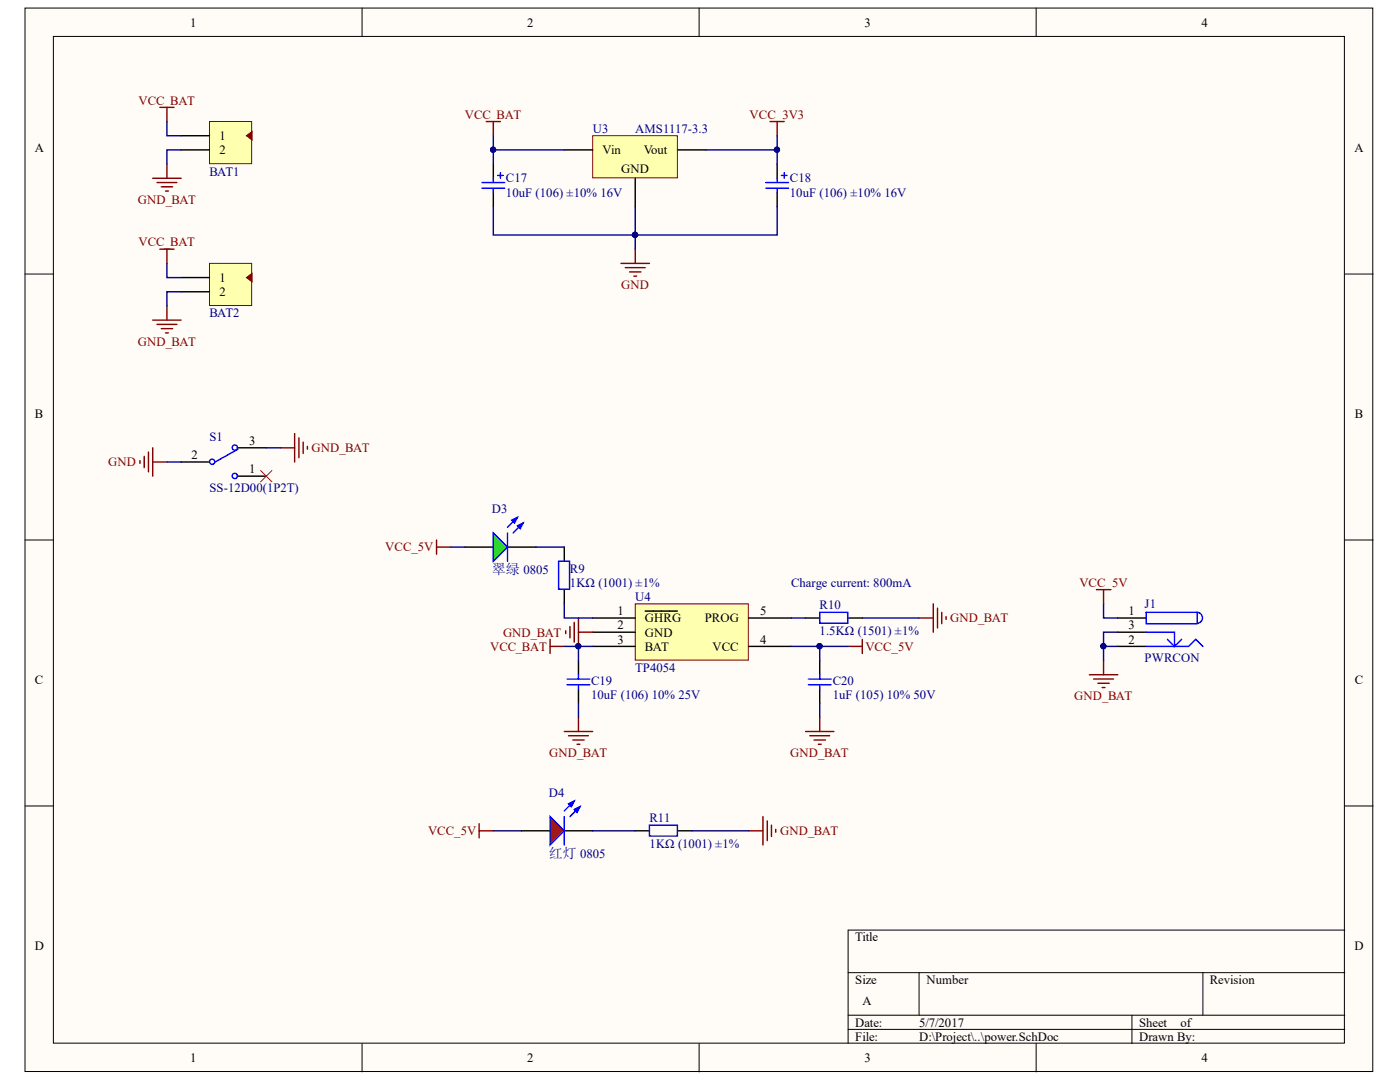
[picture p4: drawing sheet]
<svg xmlns="http://www.w3.org/2000/svg" width="279mm" height="216mm" viewBox="0 0 279 216" stroke-linecap="round" stroke-linejoin="round" font-family="sans-serif">
<defs><g id="words">
<g font-size="2.8" fill="#000080">
<text x="98.2" y="114.6">翠绿 0805</text>
<text x="109.5" y="171.1">红灯 0805</text>
</g>
<g font-size="2.5">
<text x="38" y="5.3">1</text>
<text x="105.2" y="5.3">2</text>
<text x="172.5" y="5.3">3</text>
<text x="239.8" y="5.3">4</text>
<text x="43.8" y="28">1</text>
<text x="6.9" y="30.4">A</text>
<text x="43.8" y="30.8">2</text>
<text x="120.3" y="30.8">Vin</text>
<text x="124" y="34.5">GND</text>
<text x="128.5" y="30.8">Vout</text>
<text x="270.3" y="30.4">A</text>
<text x="43.8" y="56.3">1</text>
<text x="43.8" y="59.1">2</text>
<text x="6.9" y="83.5">B</text>
<text x="270.4" y="83.5">B</text>
<text x="49.7" y="88.8">3</text>
<text x="38.2" y="91.6">2</text>
<text x="49.7" y="94.5">1</text>
<text x="123.2" y="122.8">1</text>
<text x="123.2" y="125.6">2</text>
<text x="128.7" y="124.1">GHRG</text>
<text x="140.6" y="124.1">PROG</text>
<text x="151.7" y="122.8">5</text>
<text x="225.2" y="122.8">1</text>
<text x="225.2" y="125.6">3</text>
<text x="123.2" y="128.4">3</text>
<text x="128.7" y="127">GND</text>
<text x="128.7" y="129.8">BAT</text>
<text x="142.2" y="129.8">VCC</text>
<text x="151.7" y="128.4">4</text>
<text x="225.2" y="128.4">2</text>
<text x="6.9" y="136.6">C</text>
<text x="270.4" y="136.6">C</text>
<text x="6.9" y="189.6">D</text>
<text x="170.7" y="187.9">Title</text>
<text x="270.3" y="189.6">D</text>
<text x="170.7" y="196.4">Size</text>
<text x="184.9" y="196.4">Number</text>
<text x="241.5" y="196.4">Revision</text>
<text x="172.1" y="200.6">A</text>
<text x="170.7" y="204.9">Date:</text>
<text x="170.7" y="207.6">File:</text>
<text x="183.4" y="204.9">5/7/2017</text>
<text x="183.4" y="207.6">D:\Project\..\power.SchDoc</text>
<text x="227.3" y="204.9">Sheet</text>
<text x="227.3" y="207.6">Drawn By:</text>
<text x="235.6" y="204.9">of</text>
<text x="38" y="212">1</text>
<text x="105.2" y="212">2</text>
<text x="172.5" y="212">3</text>
<text x="239.8" y="212">4</text>
</g>
<g font-size="2.5" fill="#800000">
<text x="27.7" y="20.9">VCC_BAT</text>
<text x="92.8" y="23.7">VCC_BAT</text>
<text x="149.6" y="23.7">VCC_3V3</text>
<text x="27.5" y="40.7">GND_BAT</text>
<text x="27.7" y="49.2">VCC_BAT</text>
<text x="124" y="57.6">GND</text>
<text x="27.5" y="69">GND_BAT</text>
<text x="21.6" y="93">GND</text>
<text x="62.2" y="90.2">GND_BAT</text>
<text x="76.9" y="110">VCC_5V</text>
<text x="215.4" y="117.1">VCC_5V</text>
<text x="189.6" y="124.1">GND_BAT</text>
<text x="97.9" y="129.8">VCC_BAT</text>
<text x="100.4" y="127">GND_BAT</text>
<text x="172.7" y="129.8">VCC_5V</text>
<text x="214.4" y="139.8">GND_BAT</text>
<text x="109.6" y="151.1">GND_BAT</text>
<text x="157.7" y="151.1">GND_BAT</text>
<text x="85.4" y="166.7">VCC_5V</text>
<text x="155.7" y="166.7">GND_BAT</text>
</g>
<g font-size="2.5" fill="#000080">
<text x="118.3" y="26.5">U3</text>
<text x="126.8" y="26.5">AMS1117-3.3</text>
<text x="41.8" y="35.1">BAT1</text>
<text x="101" y="36.4">C17</text>
<text x="101" y="39.3">10uF (106) ±10% 16V</text>
<text x="157.6" y="36.4">C18</text>
<text x="157.6" y="39.3">10uF (106) ±10% 16V</text>
<text x="41.8" y="63.3">BAT2</text>
<text x="41.8" y="88">S1</text>
<text x="41.8" y="98.1">SS-12D00(1P2T)</text>
<text x="98.2" y="102.4">D3</text>
<text x="113.7" y="114.3">R9</text>
<text x="113.7" y="117.1">1KΩ (1001) ±1%</text>
<text x="126.8" y="119.9">U4</text>
<text x="157.9" y="117.1">Charge current: 800mA</text>
<text x="163.6" y="121.6">R10</text>
<text x="228.4" y="121.4">J1</text>
<text x="163.6" y="126.8">1.5KΩ (1501) ±1%</text>
<text x="118" y="136.6">C19</text>
<text x="126.8" y="134.1">TP4054</text>
<text x="166.2" y="136.6">C20</text>
<text x="228.4" y="132.1">PWRCON</text>
<text x="118" y="139.4">10uF (106) 10% 25V</text>
<text x="166.2" y="139.4">1uF (105) 10% 50V</text>
<text x="109.5" y="159">D4</text>
<text x="129.6" y="164.1">R11</text>
<text x="129.6" y="169.2">1KΩ (1001) ±1%</text>
</g>
</g></defs>
<g fill="#fffcf8" stroke="#000" stroke-width=".2">
<path d="M5 1.6h269v212.2h-269z"/>
<path d="M10.7 7.3h257.6v200.8h-257.6z"/>
</g>
<g fill="none" stroke="#000" stroke-width=".2">
<path d="M72.3 1.6v5.7M139.5 1.6v5.7M206.8 1.6v5.7M5 54.7h5.7M268.4 54.7h5.7M5 107.8h5.7M268.4 107.8h5.7M5 160.8h5.7M268.4 160.8h5.7M169.3 194.1h99.1M183.4 194.1v8.5M240.1 194.1v8.5"/>
<path d="M268.4 185.6h-99.1v22.6M72.3 208.2v5.7M139.5 208.2v5.7M169.3 202.6h99.1M169.3 205.4h99.1M206.8 208.2v5.7M225.9 202.6v5.6"/>
</g>
<path d="M118.3 27.1h16.9v8.4h-16.9z" fill="#ffffb0" stroke="#800000" stroke-width=".2"/>
<path d="M98.5 32.7v2.9M98.5 38.4v2.8M112.6 29.9h5.7M126.8 35.6v5.6M135.3 29.9h5.6M155.1 32.7v2.9M155.1 38.4v2.8" fill="none" stroke="#000" stroke-width=".28"/>
<path d="M97 24.3h2.9M98.5 24.3v2.8M153.7 24.3h2.8M155.1 24.3v2.8M123.9 52.6h5.7M124.8 53.4h4M125.6 54.3h2.3M126.5 55.1h.6M126.8 49.7v2.9" fill="none" stroke="#800000" stroke-width=".28"/>
<path d="M98.5 27.1v2.8M112.6 29.9h-14.1v2.8M155.1 27.1v2.8h-14.2M155.1 29.9v2.8M98.5 41.2v5.7h56.6v-5.7M126.8 41.2v8.5" fill="none" stroke="#000080" stroke-width=".28"/>
<g fill="#000080" stroke="#000080" stroke-width=".2">
<circle cx="155.1" cy="29.9" r=".52"/>
<circle cx="126.7" cy="46.9" r=".52"/>
<circle cx="98.4" cy="29.9" r=".52"/>
</g>
<path d="M96.2 36.4h4.5M96.2 37.6h4.5M98.5 35.6v.8M98.5 37.6v.8M99.3 35h1.1M99.9 34.4v1.2M152.8 36.4h4.6M152.8 37.6h4.6M155.1 35.6v.8M155.1 37.6v.8M155.9 35h1.2M156.5 34.4v1.2" fill="none" stroke="#00f" stroke-width=".28"/>
<path d="M41.8 24.3h8.4v8.4h-8.4z" fill="#ffffb0" stroke="#800000" stroke-width=".2"/>
<path d="M36.1 27.1h5.7M36.1 29.9h5.7" fill="none" stroke="#000" stroke-width=".28"/>
<path d="M49.2 27.1l1.1-.9v1.7z" fill="#800000"/>
<path d="M49.2 27.1l1.1-.9v1.7z" fill="none" stroke="#800000" stroke-width=".2"/>
<path d="M41.8 52.6h8.4v8.4h-8.4z" fill="#ffffb0" stroke="#800000" stroke-width=".2"/>
<path d="M36.1 55.4h5.7M36.1 58.2h5.7" fill="none" stroke="#000" stroke-width=".28"/>
<path d="M49.2 55.4l1.1-.9v1.7z" fill="#800000"/>
<path d="M49.2 55.4l1.1-.9v1.7z" fill="none" stroke="#800000" stroke-width=".2"/>
<g fill="none" stroke="#800000" stroke-width=".28">
<path d="M30.5 35.6h5.6M31.3 36.4h4M31.9 21.4h2.8M32.2 37.3h2.2M33 38.1h.6M33.3 21.4v2.9M33.3 32.7v2.9M31.9 49.7h2.8M33.3 49.7v2.9M30.5 63.9h5.6M31.3 64.7h4M32.2 65.6h2.2"/>
<path d="M33 66.4h.6M33.3 61v2.9M27.9 91.9v.6M28.8 91.1v2.2M29.6 90.2v4M30.5 89.4v5.6M30.5 92.2h2.8M56 89.4h2.8M58.8 86.5v5.7M59.7 87.4v3.9M60.5 88.2v2.3M61.4 89.1v.5"/>
</g>
<path d="M33.3 24.3v2.8h2.8M36.1 29.9h-2.8v2.8M33.3 52.6v2.8h2.8M36.1 58.2h-2.8v2.8" fill="none" stroke="#000080" stroke-width=".28"/>
<path d="M126.8 120.5h22.5v11.2h-22.5z" fill="#ffffb0" stroke="#800000" stroke-width=".2"/>
<g fill="none" stroke="#000" stroke-width=".28">
<path d="M112.6 109.2v2.8M112.6 117.7v2.8M115.4 131.8v2.8M115.4 137.5v2.8M118.3 123.3h8.5M118.3 126.1h8.5M118.3 129h8.5M128.8 121.9h6.4M149.4 123.3h8.5M149.4 129h8.5M163.6 131.8v2.8M163.6 137.5v2.8"/>
<path d="M223.1 123.3h5.6M223.1 126.1h5.6M223.1 129h5.6M104.1 165.8h5.7M112.6 165.8h5.7"/>
</g>
<g fill="none" stroke="#800000" stroke-width=".28">
<path d="M87.1 107.8v2.8M87.1 109.2h2.9M218.8 117.7h2.9M220.2 117.7v2.8M109.8 129h2.8M109.8 127.6v2.8M112.9 125.9v.5M113.7 125v2.3M114.6 124.2v3.9M115.4 123.3v5.7M115.4 126.1h2.9M169.3 129h2.8"/>
<path d="M172.1 127.6v2.8M183.4 123.3h2.9M186.3 120.5v5.6M187.1 121.3v4M188 122.2v2.3M188.8 123v.6M217.4 134.6h5.7M218.3 135.5h3.9M219.1 136.3h2.3M220 137.2h.5M220.2 131.8v2.8M112.6 146h5.7"/>
<path d="M113.5 146.8h3.9M114.3 147.7h2.3M115.2 148.5h.5M115.4 143.1v2.9M160.8 146h5.6M161.6 146.8h4M162.5 147.7h2.2M163.3 148.5h.6M163.6 143.1v2.9"/>
</g>
<g fill="none" stroke="#00f" stroke-width=".28">
<path d="M111.5 112h2.2v5.6h-2.2zM113.2 135.5h4.5M113.2 136.6h4.5M115.4 134.6v.9M115.4 136.6v.9M161.3 135.5h4.6M161.3 136.6h4.6M163.6 134.6v.9M163.6 136.6v.9M228.7 129h8.5l1.4-1.4 1.5 1.4M228.7 126.1h5.7v2.9l1.4-1.4M228.7 122.2h10.2v2.3h-10.2z"/>
<path d="M233 127.6l1.4 1.4M238.9 122.2a1.09 1.09 0 0 1 1.1 1.1 1.09 1.09 0 0 1-1.1 1.1"/>
</g>
<g fill="none" stroke="#000080" stroke-width=".28">
<path d="M90 109.2h2.8M107 109.2h5.6M112.6 129h5.7M112.6 120.5v2.8h5.7M115.4 129v2.8M157.9 129h11.4M157.9 123.3h2.9M163.6 129v2.8M172.1 123.3h11.3M220.2 120.5v2.8h2.9M220.2 129h2.9M223.1 126.1h-2.9v5.7"/>
<path d="M115.4 140.3v2.8M163.6 140.3v2.8"/>
</g>
<g fill="#000080" stroke="#000080" stroke-width=".2">
<circle cx="163.6" cy="128.9" r=".52"/>
<circle cx="115.4" cy="128.9" r=".52"/>
<circle cx="220.2" cy="128.9" r=".52"/>
</g>
<path d="M109.8 162.9l2.8 2.9-2.8 2.8z" fill="#f00"/>
<path d="M114.6 159.8l-2 2M109.8 162.9l2.8 2.9-2.8 2.8zM115.7 161l-2 1.9" fill="none" stroke="#00f" stroke-width=".28"/>
<path d="M114.6 161.5l1.1-.5-.5 1.1z" fill="#00f"/>
<path d="M114.6 161.5l1.1-.5-.5 1.1z" fill="none" stroke="#00f" stroke-width=".28"/>
<path d="M113.5 160.4l1.1-.6-.6 1.2z" fill="#00f"/>
<g fill="none" stroke="#00f" stroke-width=".28">
<path d="M47.5 89.6l-4.6 2.6M163.6 122.2h5.6v2.2h-5.6zM112.6 162.9v5.7M113.5 160.4l1.1-.6-.6 1.2zM129.6 164.6h5.6v2.2h-5.6z"/>
<circle cx="42.3" cy="92.1" r=".52"/>
<circle cx="46.9" cy="95" r=".52"/>
<circle cx="46.9" cy="89.3" r=".52"/>
</g>
<path d="M95.6 164.4v2.8M95.6 165.8h2.9M149.4 165.8h2.9M152.3 162.9v5.7M153.1 163.8v4M154 164.6v2.3M154.8 165.5v.6" fill="none" stroke="#800000" stroke-width=".28"/>
<path d="M36.1 92.2h5.7M47.5 89.4h5.6M47.5 95h5.6M92.8 109.2h5.7M101.3 109.2h5.7M160.8 123.3h2.8M169.3 123.3h2.8M126.8 165.8h2.8M135.3 165.8h2.8" fill="none" stroke="#000" stroke-width=".28"/>
<path d="M33.3 92.2h2.8M53.1 89.4h2.9M98.5 165.8h5.6M118.3 165.8h8.5M138.1 165.8h11.3" fill="none" stroke="#000080" stroke-width=".28"/>
<path d="M52 93.9l2.3 2.2M54.3 93.9l-2.3 2.2" fill="none" stroke="#f00" stroke-width=".2"/>
<path d="M98.5 106.3l2.8 2.9-2.8 2.8z" fill="#0f0"/>
<path d="M98.5 106.3l2.8 2.9-2.8 2.8zM103.3 103.2l-2 2M104.4 104.4l-2 1.9" fill="none" stroke="#00f" stroke-width=".28"/>
<path d="M103.3 104.9l1.1-.5-.6 1.1z" fill="#00f"/>
<path d="M103.3 104.9l1.1-.5-.6 1.1z" fill="none" stroke="#00f" stroke-width=".28"/>
<path d="M102.1 103.8l1.2-.6-.6 1.2z" fill="#00f"/>
<path d="M101.3 106.3v5.7M102.1 103.8l1.2-.6-.6 1.2z" fill="none" stroke="#00f" stroke-width=".28"/>
<use href="#words"/>
</svg>
